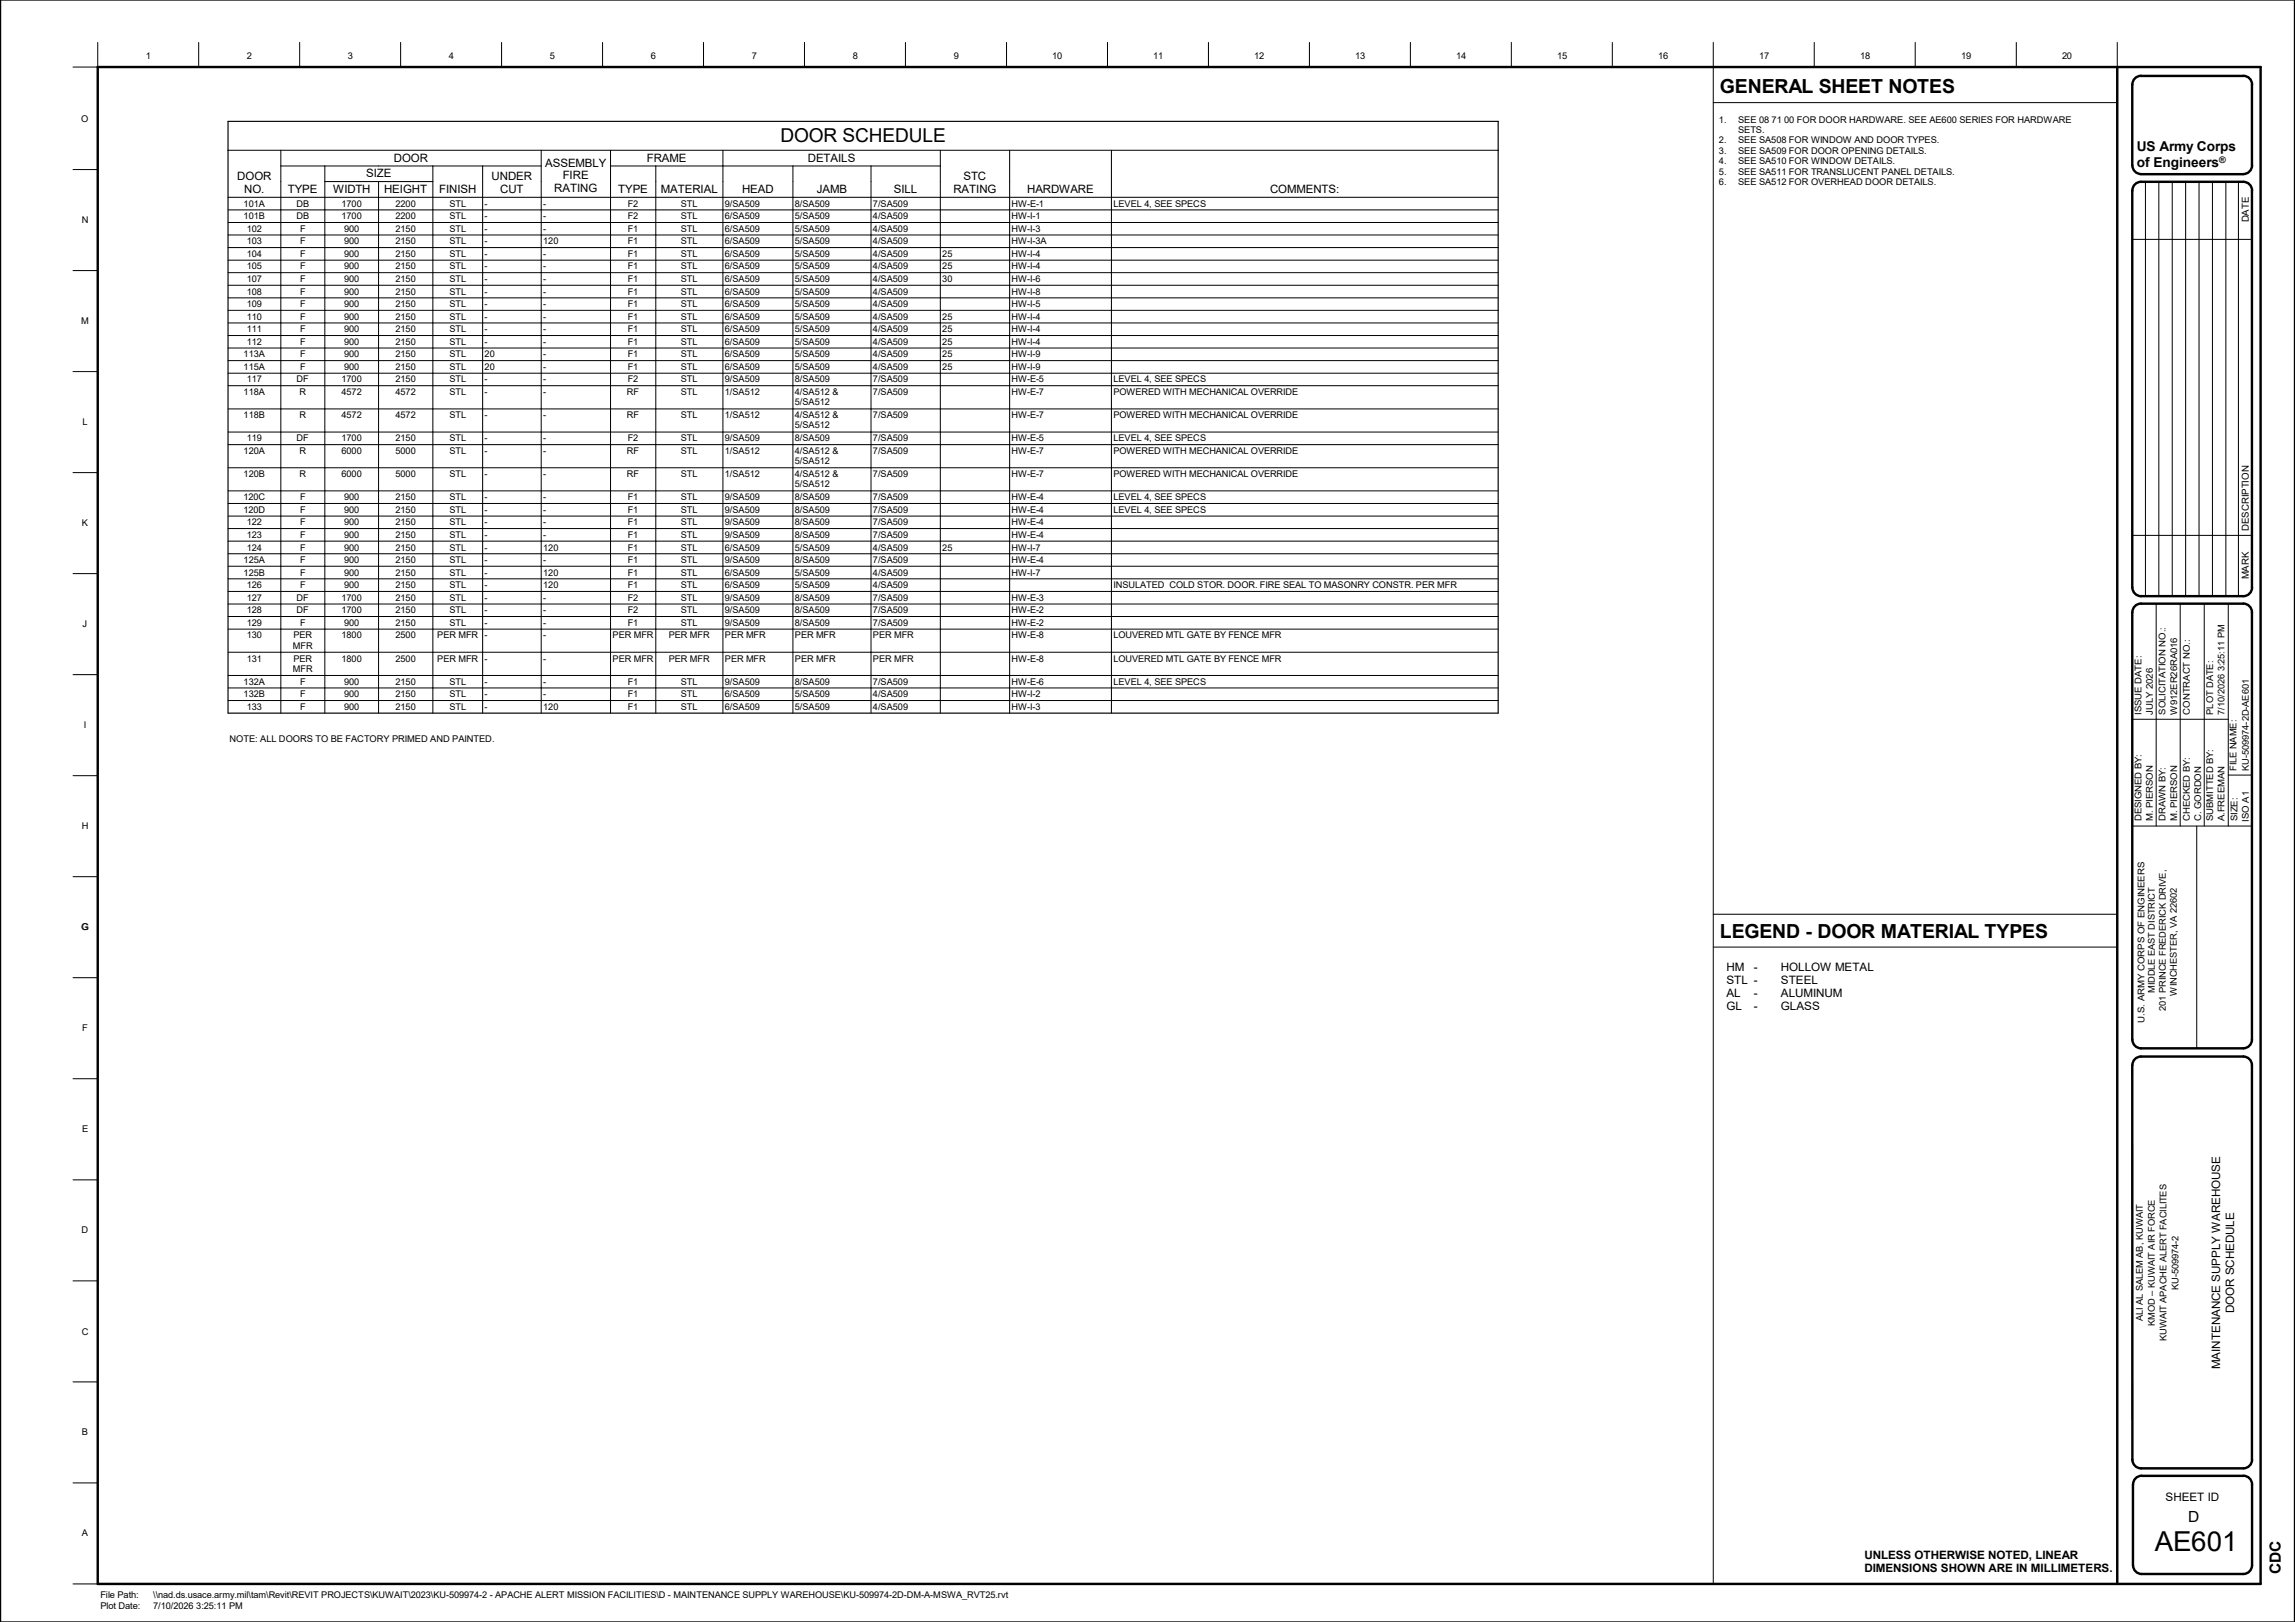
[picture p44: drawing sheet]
<svg xmlns="http://www.w3.org/2000/svg" width="841mm" height="594mm" viewBox="0 0 841 594" stroke-linecap="round" stroke-linejoin="round" font-family="sans-serif">
<defs><g id="words">
<text font-size="10.1" x="789.6" y="567.9">AE601</text>
<g font-size="7.1">
<text x="630.3" y="34.1">GENERAL SHEET NOTES</text>
<text x="630.3" y="343.4">LEGEND - DOOR MATERIAL TYPES</text>
</g>
<text font-size="7" x="286" y="51.9">DOOR SCHEDULE</text>
<g font-size="5.6">
<text x="801.8" y="557.4">D</text>
<text x="835.9" y="576.7" transform="rotate(-90 835.9 576.7)">CDC</text>
</g>
<g font-size="5">
<text x="783.1" y="55.5">US Army Corps</text>
<text x="783.1" y="61.3">of Engineers</text>
</g>
<g font-size="4.3">
<text x="818.7" y="481" transform="rotate(-90 818.7 481)">DOOR SCHEDULE</text>
<text x="813.6" y="501.5" transform="rotate(-90 813.6 501.5)">MAINTENANCE SUPPLY WAREHOUSE</text>
<text x="793.6" y="549.7">SHEET ID</text>
</g>
<g font-size="4.2">
<text x="144.3" y="59.2">DOOR</text>
<text x="237" y="59.2">FRAME</text>
<text x="296" y="59.2">DETAILS</text>
<text x="87" y="65.9">DOOR</text>
<text x="134.2" y="65">SIZE</text>
<text x="180.2" y="65.9">UNDER</text>
<text x="199.8" y="61">ASSEMBLY</text>
<text x="206.2" y="65.7">FIRE</text>
<text x="353.1" y="65.9">STC</text>
<text x="89.5" y="70.6">NO.</text>
<text x="105.5" y="70.7">TYPE</text>
<text x="122" y="70.7">WIDTH</text>
<text x="140.8" y="70.7">HEIGHT</text>
<text x="160.9" y="70.7">FINISH</text>
<text x="183.3" y="70.6">CUT</text>
<text x="203.1" y="70.4">RATING</text>
<text x="226.6" y="70.7">TYPE</text>
<text x="242.1" y="70.7">MATERIAL</text>
<text x="271.9" y="70.7">HEAD</text>
<text x="299.3" y="70.7">JAMB</text>
<text x="327.5" y="70.7">SILL</text>
<text x="349.4" y="70.6">RATING</text>
<text x="376.5" y="70.7">HARDWARE</text>
<text x="465.4" y="70.7">COMMENTS:</text>
<text x="632.7" y="355.6">HM</text>
<text x="642.7" y="355.6">-</text>
<text x="652.7" y="355.6">HOLLOW METAL</text>
<text x="632.7" y="365.2">AL</text>
<text x="632.7" y="360.4">STL</text>
<text x="642.7" y="360.4">-</text>
<text x="642.7" y="365.2">-</text>
<text x="652.6" y="365.2">ALUMINUM</text>
<text x="652.7" y="360.4">STEEL</text>
<text x="632.7" y="370">GL</text>
<text x="642.7" y="370">-</text>
<text x="652.7" y="370">GLASS</text>
<text x="683.2" y="570.8">UNLESS OTHERWISE NOTED, LINEAR</text>
<text x="683.2" y="575.8">DIMENSIONS SHOWN ARE IN MILLIMETERS.</text>
</g>
<g font-size="3.5">
<text x="824.1" y="81.4" transform="rotate(-90 824.1 81.4)">DATE</text>
<text x="824.1" y="194.4" transform="rotate(-90 824.1 194.4)">DESCRIPTION</text>
<text x="824.1" y="212.2" transform="rotate(-90 824.1 212.2)">MARK</text>
</g>
<g font-size="3.4">
<text x="53.5" y="21.5">1</text>
<text x="90.5" y="21.5">2</text>
<text x="127.5" y="21.5">3</text>
<text x="164.5" y="21.5">4</text>
<text x="201.5" y="21.5">5</text>
<text x="238.5" y="21.5">6</text>
<text x="275.5" y="21.5">7</text>
<text x="312.5" y="21.5">8</text>
<text x="349.5" y="21.5">9</text>
<text x="385.6" y="21.5">10</text>
<text x="422.6" y="21.5">11</text>
<text x="459.6" y="21.5">12</text>
<text x="496.6" y="21.5">13</text>
<text x="533.7" y="21.5">14</text>
<text x="570.7" y="21.5">15</text>
<text x="607.6" y="21.5">16</text>
<text x="644.6" y="21.5">17</text>
<text x="681.6" y="21.5">18</text>
<text x="718.6" y="21.5">19</text>
<text x="755.6" y="21.5">20</text>
<text x="29.8" y="44.6">O</text>
<text x="629.9" y="44.9">1.</text>
<text x="636.9" y="44.9">SEE 08 71 00 FOR DOOR HARDWARE. SEE AE600 SERIES FOR HARDWARE</text>
<text x="629.9" y="52.5">2.</text>
<text x="636.9" y="48.7">SETS.</text>
<text x="636.9" y="52.5">SEE SA508 FOR WINDOW AND DOOR TYPES.</text>
<text x="629.9" y="56.4">3.</text>
<text x="636.9" y="56.4">SEE SA509 FOR DOOR OPENING DETAILS.</text>
<text x="629.9" y="60.2">4.</text>
<text x="629.9" y="64.1">5.</text>
<text x="636.9" y="60.2">SEE SA510 FOR WINDOW DETAILS.</text>
<text x="636.9" y="64.1">SEE SA511 FOR TRANSLUCENT PANEL DETAILS.</text>
<text x="629.9" y="67.9">6.</text>
<text x="636.9" y="67.9">SEE SA512 FOR OVERHEAD DOOR DETAILS.</text>
<text x="89.3" y="75.7">101A</text>
<text x="108.6" y="75.7">DB</text>
<text x="125.1" y="75.7">1700</text>
<text x="144.9" y="75.7">2200</text>
<text x="164.7" y="75.7">STL</text>
<text x="177.6" y="75.7">-</text>
<text x="199.1" y="75.7">-</text>
<text x="230" y="75.7">F2</text>
<text x="249.6" y="75.7">STL</text>
<text x="265.6" y="75.7">9/SA509</text>
<text x="291.3" y="75.7">8/SA509</text>
<text x="319.9" y="75.7">7/SA509</text>
<text x="370.7" y="75.7">HW-E-1</text>
<text x="408" y="75.7">LEVEL 4, SEE SPECS</text>
<text x="29.9" y="81.6">N</text>
<text x="89.3" y="80.3">101B</text>
<text x="108.6" y="80.3">DB</text>
<text x="125.1" y="80.3">1700</text>
<text x="144.9" y="80.3">2200</text>
<text x="164.7" y="80.3">STL</text>
<text x="177.6" y="80.3">-</text>
<text x="199.1" y="80.3">-</text>
<text x="230" y="80.3">F2</text>
<text x="249.6" y="80.3">STL</text>
<text x="265.6" y="80.3">6/SA509</text>
<text x="291.3" y="80.3">5/SA509</text>
<text x="319.9" y="80.3">4/SA509</text>
<text x="370.7" y="80.3">HW-I-1</text>
<text x="90.4" y="84.9">102</text>
<text x="90.4" y="89.5">103</text>
<text x="109.9" y="84.9">F</text>
<text x="109.9" y="89.5">F</text>
<text x="126.1" y="84.9">900</text>
<text x="126.1" y="89.5">900</text>
<text x="144.9" y="84.9">2150</text>
<text x="144.9" y="89.5">2150</text>
<text x="164.7" y="84.9">STL</text>
<text x="164.7" y="89.5">STL</text>
<text x="177.6" y="84.9">-</text>
<text x="177.6" y="89.5">-</text>
<text x="199.1" y="84.9">-</text>
<text x="199.1" y="89.5">120</text>
<text x="230" y="84.9">F1</text>
<text x="230" y="89.5">F1</text>
<text x="249.6" y="84.9">STL</text>
<text x="249.6" y="89.5">STL</text>
<text x="265.6" y="84.9">6/SA509</text>
<text x="265.6" y="89.5">6/SA509</text>
<text x="291.3" y="84.9">5/SA509</text>
<text x="291.3" y="89.5">5/SA509</text>
<text x="319.9" y="84.9">4/SA509</text>
<text x="319.9" y="89.5">4/SA509</text>
<text x="370.7" y="84.9">HW-I-3</text>
<text x="370.7" y="89.5">HW-I-3A</text>
<text x="90.4" y="94.1">104</text>
<text x="109.9" y="94.1">F</text>
<text x="126.1" y="94.1">900</text>
<text x="144.9" y="94.1">2150</text>
<text x="164.7" y="94.1">STL</text>
<text x="177.6" y="94.1">-</text>
<text x="199.1" y="94.1">-</text>
<text x="230" y="94.1">F1</text>
<text x="249.6" y="94.1">STL</text>
<text x="265.6" y="94.1">6/SA509</text>
<text x="291.3" y="94.1">5/SA509</text>
<text x="319.9" y="94.1">4/SA509</text>
<text x="345.3" y="94.1">25</text>
<text x="370.7" y="94.1">HW-I-4</text>
<text x="90.4" y="98.7">105</text>
<text x="109.9" y="98.7">F</text>
<text x="126.1" y="98.7">900</text>
<text x="144.9" y="98.7">2150</text>
<text x="164.7" y="98.7">STL</text>
<text x="177.6" y="98.7">-</text>
<text x="199.1" y="98.7">-</text>
<text x="230" y="98.7">F1</text>
<text x="249.6" y="98.7">STL</text>
<text x="265.6" y="98.7">6/SA509</text>
<text x="291.3" y="98.7">5/SA509</text>
<text x="319.9" y="98.7">4/SA509</text>
<text x="345.3" y="98.7">25</text>
<text x="370.7" y="98.7">HW-I-4</text>
<text x="90.4" y="103.3">107</text>
<text x="90.4" y="107.9">108</text>
<text x="109.9" y="103.3">F</text>
<text x="109.9" y="107.9">F</text>
<text x="126.1" y="103.3">900</text>
<text x="126.1" y="107.9">900</text>
<text x="144.9" y="103.3">2150</text>
<text x="144.9" y="107.9">2150</text>
<text x="164.7" y="103.3">STL</text>
<text x="164.7" y="107.9">STL</text>
<text x="177.6" y="103.3">-</text>
<text x="177.6" y="107.9">-</text>
<text x="199.1" y="103.3">-</text>
<text x="199.1" y="107.9">-</text>
<text x="230" y="103.3">F1</text>
<text x="230" y="107.9">F1</text>
<text x="249.6" y="103.3">STL</text>
<text x="249.6" y="107.9">STL</text>
<text x="265.6" y="103.3">6/SA509</text>
<text x="265.6" y="107.9">6/SA509</text>
<text x="291.3" y="103.3">5/SA509</text>
<text x="291.3" y="107.9">5/SA509</text>
<text x="319.9" y="103.3">4/SA509</text>
<text x="319.9" y="107.9">4/SA509</text>
<text x="345.3" y="103.3">30</text>
<text x="370.7" y="103.3">HW-I-6</text>
<text x="370.7" y="107.9">HW-I-8</text>
<text x="90.4" y="112.5">109</text>
<text x="109.9" y="112.5">F</text>
<text x="126.1" y="112.5">900</text>
<text x="144.9" y="112.5">2150</text>
<text x="164.7" y="112.5">STL</text>
<text x="177.6" y="112.5">-</text>
<text x="199.1" y="112.5">-</text>
<text x="230" y="112.5">F1</text>
<text x="249.6" y="112.5">STL</text>
<text x="265.6" y="112.5">6/SA509</text>
<text x="291.3" y="112.5">5/SA509</text>
<text x="319.9" y="112.5">4/SA509</text>
<text x="370.7" y="112.5">HW-I-5</text>
<text x="29.8" y="118.6">M</text>
<text x="90.4" y="117.1">110</text>
<text x="109.9" y="117.1">F</text>
<text x="126.1" y="117.1">900</text>
<text x="144.9" y="117.1">2150</text>
<text x="164.7" y="117.1">STL</text>
<text x="177.6" y="117.1">-</text>
<text x="199.1" y="117.1">-</text>
<text x="230" y="117.1">F1</text>
<text x="249.6" y="117.1">STL</text>
<text x="265.6" y="117.1">6/SA509</text>
<text x="291.3" y="117.1">5/SA509</text>
<text x="319.9" y="117.1">4/SA509</text>
<text x="345.3" y="117.1">25</text>
<text x="370.7" y="117.1">HW-I-4</text>
<text x="90.4" y="121.7">111</text>
<text x="109.9" y="121.7">F</text>
<text x="126.1" y="121.7">900</text>
<text x="144.9" y="121.7">2150</text>
<text x="164.7" y="121.7">STL</text>
<text x="177.6" y="121.7">-</text>
<text x="199.1" y="121.7">-</text>
<text x="230" y="121.7">F1</text>
<text x="249.6" y="121.7">STL</text>
<text x="265.6" y="121.7">6/SA509</text>
<text x="291.3" y="121.7">5/SA509</text>
<text x="319.9" y="121.7">4/SA509</text>
<text x="345.3" y="121.7">25</text>
<text x="370.7" y="121.7">HW-I-4</text>
<text x="89.3" y="130.9">113A</text>
<text x="90.4" y="126.3">112</text>
<text x="109.9" y="130.9">F</text>
<text x="109.9" y="126.3">F</text>
<text x="126.1" y="130.9">900</text>
<text x="126.1" y="126.3">900</text>
<text x="144.9" y="130.9">2150</text>
<text x="144.9" y="126.3">2150</text>
<text x="164.7" y="130.9">STL</text>
<text x="164.7" y="126.3">STL</text>
<text x="177.6" y="130.9">20</text>
<text x="177.6" y="126.3">-</text>
<text x="199.1" y="126.3">-</text>
<text x="199.1" y="130.9">-</text>
<text x="230" y="126.3">F1</text>
<text x="230" y="130.9">F1</text>
<text x="249.6" y="126.3">STL</text>
<text x="249.6" y="130.9">STL</text>
<text x="265.6" y="126.3">6/SA509</text>
<text x="265.6" y="130.9">6/SA509</text>
<text x="291.3" y="126.3">5/SA509</text>
<text x="291.3" y="130.9">5/SA509</text>
<text x="319.9" y="126.3">4/SA509</text>
<text x="319.9" y="130.9">4/SA509</text>
<text x="345.3" y="126.3">25</text>
<text x="345.3" y="130.9">25</text>
<text x="370.7" y="126.3">HW-I-4</text>
<text x="370.7" y="130.9">HW-I-9</text>
<text x="89.3" y="135.5">115A</text>
<text x="109.9" y="135.5">F</text>
<text x="126.1" y="135.5">900</text>
<text x="144.9" y="135.5">2150</text>
<text x="164.7" y="135.5">STL</text>
<text x="177.6" y="135.5">20</text>
<text x="199.1" y="135.5">-</text>
<text x="230" y="135.5">F1</text>
<text x="249.6" y="135.5">STL</text>
<text x="265.6" y="135.5">6/SA509</text>
<text x="291.3" y="135.5">5/SA509</text>
<text x="319.9" y="135.5">4/SA509</text>
<text x="345.3" y="135.5">25</text>
<text x="370.7" y="135.5">HW-I-9</text>
<text x="90.4" y="140.1">117</text>
<text x="108.7" y="140.1">DF</text>
<text x="125.1" y="140.1">1700</text>
<text x="144.9" y="140.1">2150</text>
<text x="164.7" y="140.1">STL</text>
<text x="177.6" y="140.1">-</text>
<text x="199.1" y="140.1">-</text>
<text x="230" y="140.1">F2</text>
<text x="249.6" y="140.1">STL</text>
<text x="265.6" y="140.1">9/SA509</text>
<text x="291.3" y="140.1">8/SA509</text>
<text x="319.9" y="140.1">7/SA509</text>
<text x="370.7" y="140.1">HW-E-5</text>
<text x="408" y="140.1">LEVEL 4, SEE SPECS</text>
<text x="89.3" y="144.7">118A</text>
<text x="109.8" y="144.7">R</text>
<text x="125.1" y="144.7">4572</text>
<text x="144.9" y="144.7">4572</text>
<text x="164.7" y="144.7">STL</text>
<text x="177.6" y="144.7">-</text>
<text x="199.1" y="144.7">-</text>
<text x="229.7" y="144.7">RF</text>
<text x="249.6" y="144.7">STL</text>
<text x="265.6" y="144.7">1/SA512</text>
<text x="291.3" y="144.7">4/SA512 &amp;</text>
<text x="291.3" y="148.4">5/SA512</text>
<text x="319.9" y="144.7">7/SA509</text>
<text x="370.7" y="144.7">HW-E-7</text>
<text x="408" y="144.7">POWERED WITH MECHANICAL OVERRIDE</text>
<text x="30.2" y="155.6">L</text>
<text x="89.3" y="153.2">118B</text>
<text x="109.8" y="153.2">R</text>
<text x="125.1" y="153.2">4572</text>
<text x="144.9" y="153.2">4572</text>
<text x="164.7" y="153.2">STL</text>
<text x="177.6" y="153.2">-</text>
<text x="199.1" y="153.2">-</text>
<text x="229.7" y="153.2">RF</text>
<text x="249.6" y="153.2">STL</text>
<text x="265.6" y="153.2">1/SA512</text>
<text x="291.3" y="153.2">4/SA512 &amp;</text>
<text x="319.9" y="153.2">7/SA509</text>
<text x="370.7" y="153.2">HW-E-7</text>
<text x="408" y="153.2">POWERED WITH MECHANICAL OVERRIDE</text>
<text x="90.4" y="161.7">119</text>
<text x="108.7" y="161.7">DF</text>
<text x="125.1" y="161.7">1700</text>
<text x="144.9" y="161.7">2150</text>
<text x="164.7" y="161.7">STL</text>
<text x="177.6" y="161.7">-</text>
<text x="199.1" y="161.7">-</text>
<text x="230" y="161.7">F2</text>
<text x="249.6" y="161.7">STL</text>
<text x="265.6" y="161.7">9/SA509</text>
<text x="291.3" y="161.7">8/SA509</text>
<text x="291.3" y="156.9">5/SA512</text>
<text x="319.9" y="161.7">7/SA509</text>
<text x="370.7" y="161.7">HW-E-5</text>
<text x="408" y="161.7">LEVEL 4, SEE SPECS</text>
<text x="89.3" y="166.2">120A</text>
<text x="109.8" y="166.2">R</text>
<text x="125.1" y="166.2">6000</text>
<text x="144.9" y="166.2">5000</text>
<text x="164.7" y="166.2">STL</text>
<text x="177.6" y="166.2">-</text>
<text x="199.1" y="166.2">-</text>
<text x="229.7" y="166.2">RF</text>
<text x="249.6" y="166.2">STL</text>
<text x="265.6" y="166.2">1/SA512</text>
<text x="291.3" y="166.2">4/SA512 &amp;</text>
<text x="319.9" y="166.2">7/SA509</text>
<text x="370.7" y="166.2">HW-E-7</text>
<text x="408" y="166.2">POWERED WITH MECHANICAL OVERRIDE</text>
<text x="291.3" y="170">5/SA512</text>
<text x="89.3" y="174.8">120B</text>
<text x="109.8" y="174.8">R</text>
<text x="125.1" y="174.8">6000</text>
<text x="144.9" y="174.8">5000</text>
<text x="164.7" y="174.8">STL</text>
<text x="177.6" y="174.8">-</text>
<text x="199.1" y="174.8">-</text>
<text x="229.7" y="174.8">RF</text>
<text x="249.6" y="174.8">STL</text>
<text x="265.6" y="174.8">1/SA512</text>
<text x="291.3" y="174.8">4/SA512 &amp;</text>
<text x="291.3" y="178.5">5/SA512</text>
<text x="319.9" y="174.8">7/SA509</text>
<text x="370.7" y="174.8">HW-E-7</text>
<text x="408" y="174.8">POWERED WITH MECHANICAL OVERRIDE</text>
<text x="89.2" y="183.2">120C</text>
<text x="109.9" y="183.2">F</text>
<text x="126.1" y="183.2">900</text>
<text x="144.9" y="183.2">2150</text>
<text x="164.7" y="183.2">STL</text>
<text x="177.6" y="183.2">-</text>
<text x="199.1" y="183.2">-</text>
<text x="230" y="183.2">F1</text>
<text x="249.6" y="183.2">STL</text>
<text x="265.6" y="183.2">9/SA509</text>
<text x="291.3" y="183.2">8/SA509</text>
<text x="319.9" y="183.2">7/SA509</text>
<text x="370.7" y="183.2">HW-E-4</text>
<text x="408" y="183.2">LEVEL 4, SEE SPECS</text>
<text x="89.2" y="187.8">120D</text>
<text x="109.9" y="187.8">F</text>
<text x="126.1" y="187.8">900</text>
<text x="144.9" y="187.8">2150</text>
<text x="164.7" y="187.8">STL</text>
<text x="177.6" y="187.8">-</text>
<text x="199.1" y="187.8">-</text>
<text x="230" y="187.8">F1</text>
<text x="249.6" y="187.8">STL</text>
<text x="265.6" y="187.8">9/SA509</text>
<text x="291.3" y="187.8">8/SA509</text>
<text x="319.9" y="187.8">7/SA509</text>
<text x="370.7" y="187.8">HW-E-4</text>
<text x="408" y="187.8">LEVEL 4, SEE SPECS</text>
<text x="30" y="192.6">K</text>
<text x="90.4" y="192.4">122</text>
<text x="90.4" y="197">123</text>
<text x="109.9" y="192.4">F</text>
<text x="109.9" y="197">F</text>
<text x="126.1" y="192.4">900</text>
<text x="126.1" y="197">900</text>
<text x="144.9" y="192.4">2150</text>
<text x="144.9" y="197">2150</text>
<text x="164.7" y="192.4">STL</text>
<text x="164.7" y="197">STL</text>
<text x="177.6" y="192.4">-</text>
<text x="177.6" y="197">-</text>
<text x="199.1" y="192.4">-</text>
<text x="199.1" y="197">-</text>
<text x="230" y="192.4">F1</text>
<text x="230" y="197">F1</text>
<text x="249.6" y="192.4">STL</text>
<text x="249.6" y="197">STL</text>
<text x="265.6" y="192.4">9/SA509</text>
<text x="265.6" y="197">9/SA509</text>
<text x="291.3" y="192.4">8/SA509</text>
<text x="291.3" y="197">8/SA509</text>
<text x="319.9" y="192.4">7/SA509</text>
<text x="319.9" y="197">7/SA509</text>
<text x="370.7" y="192.4">HW-E-4</text>
<text x="370.7" y="197">HW-E-4</text>
<text x="90.4" y="201.6">124</text>
<text x="109.9" y="201.6">F</text>
<text x="126.1" y="201.6">900</text>
<text x="144.9" y="201.6">2150</text>
<text x="164.7" y="201.6">STL</text>
<text x="177.6" y="201.6">-</text>
<text x="199.1" y="201.6">120</text>
<text x="230" y="201.6">F1</text>
<text x="249.6" y="201.6">STL</text>
<text x="265.6" y="201.6">6/SA509</text>
<text x="291.3" y="201.6">5/SA509</text>
<text x="319.9" y="201.6">4/SA509</text>
<text x="345.3" y="201.6">25</text>
<text x="370.7" y="201.6">HW-I-7</text>
<text x="89.3" y="206.2">125A</text>
<text x="109.9" y="206.2">F</text>
<text x="126.1" y="206.2">900</text>
<text x="144.9" y="206.2">2150</text>
<text x="164.7" y="206.2">STL</text>
<text x="177.6" y="206.2">-</text>
<text x="199.1" y="206.2">-</text>
<text x="230" y="206.2">F1</text>
<text x="249.6" y="206.2">STL</text>
<text x="265.6" y="206.2">9/SA509</text>
<text x="291.3" y="206.2">8/SA509</text>
<text x="319.9" y="206.2">7/SA509</text>
<text x="370.7" y="206.2">HW-E-4</text>
<text x="89.3" y="210.8">125B</text>
<text x="90.4" y="215.4">126</text>
<text x="109.9" y="210.8">F</text>
<text x="109.9" y="215.4">F</text>
<text x="126.1" y="210.8">900</text>
<text x="126.1" y="215.4">900</text>
<text x="144.9" y="210.8">2150</text>
<text x="144.9" y="215.4">2150</text>
<text x="164.7" y="210.8">STL</text>
<text x="164.7" y="215.4">STL</text>
<text x="177.6" y="210.8">-</text>
<text x="177.6" y="215.4">-</text>
<text x="199.1" y="210.8">120</text>
<text x="199.1" y="215.4">120</text>
<text x="230" y="210.8">F1</text>
<text x="230" y="215.4">F1</text>
<text x="249.6" y="210.8">STL</text>
<text x="249.6" y="215.4">STL</text>
<text x="265.6" y="210.8">6/SA509</text>
<text x="265.6" y="215.4">6/SA509</text>
<text x="291.3" y="210.8">5/SA509</text>
<text x="291.3" y="215.4">5/SA509</text>
<text x="319.9" y="210.8">4/SA509</text>
<text x="319.9" y="215.4">4/SA509</text>
<text x="370.7" y="210.8">HW-I-7</text>
<text x="408" y="215.4">INSULATED COLD STOR. DOOR. FIRE SEAL TO MASONRY CONSTR. PER MFR</text>
<text x="90.4" y="220">127</text>
<text x="108.7" y="220">DF</text>
<text x="125.1" y="220">1700</text>
<text x="144.9" y="220">2150</text>
<text x="164.7" y="220">STL</text>
<text x="177.6" y="220">-</text>
<text x="199.1" y="220">-</text>
<text x="230" y="220">F2</text>
<text x="249.6" y="220">STL</text>
<text x="265.6" y="220">9/SA509</text>
<text x="291.3" y="220">8/SA509</text>
<text x="319.9" y="220">7/SA509</text>
<text x="370.7" y="220">HW-E-3</text>
<text x="90.4" y="224.6">128</text>
<text x="108.7" y="224.6">DF</text>
<text x="125.1" y="224.6">1700</text>
<text x="144.9" y="224.6">2150</text>
<text x="164.7" y="224.6">STL</text>
<text x="177.6" y="224.6">-</text>
<text x="199.1" y="224.6">-</text>
<text x="230" y="224.6">F2</text>
<text x="249.6" y="224.6">STL</text>
<text x="265.6" y="224.6">9/SA509</text>
<text x="291.3" y="224.6">8/SA509</text>
<text x="319.9" y="224.6">7/SA509</text>
<text x="370.7" y="224.6">HW-E-2</text>
<text x="30.3" y="229.6">J</text>
<text x="90.4" y="229.2">129</text>
<text x="90.4" y="233.8">130</text>
<text x="107.5" y="233.8">PER</text>
<text x="109.9" y="229.2">F</text>
<text x="125.1" y="233.8">1800</text>
<text x="126.1" y="229.2">900</text>
<text x="144.9" y="233.8">2500</text>
<text x="144.9" y="229.2">2150</text>
<text x="160.2" y="233.8">PER MFR -</text>
<text x="164.7" y="229.2">STL</text>
<text x="177.6" y="229.2">-</text>
<text x="199.1" y="233.8">-</text>
<text x="199.1" y="229.2">-</text>
<text x="224.5" y="233.8">PER MFR</text>
<text x="230" y="229.2">F1</text>
<text x="245.1" y="233.8">PER MFR</text>
<text x="249.6" y="229.2">STL</text>
<text x="265.6" y="233.8">PER MFR</text>
<text x="265.6" y="229.2">9/SA509</text>
<text x="291.3" y="233.8">PER MFR</text>
<text x="291.3" y="229.2">8/SA509</text>
<text x="319.9" y="233.8">PER MFR</text>
<text x="319.9" y="229.2">7/SA509</text>
<text x="370.7" y="233.8">HW-E-8</text>
<text x="370.7" y="229.2">HW-E-2</text>
<text x="408" y="233.8">LOUVERED MTL GATE BY FENCE MFR</text>
<text x="107.3" y="237.5">MFR</text>
<text x="90.4" y="242.3">131</text>
<text x="107.5" y="242.3">PER</text>
<text x="125.1" y="242.3">1800</text>
<text x="144.9" y="242.3">2500</text>
<text x="160.2" y="242.3">PER MFR -</text>
<text x="199.1" y="242.3">-</text>
<text x="224.5" y="242.3">PER MFR</text>
<text x="245.1" y="242.3">PER MFR</text>
<text x="265.6" y="242.3">PER MFR</text>
<text x="291.3" y="242.3">PER MFR</text>
<text x="319.9" y="242.3">PER MFR</text>
<text x="370.7" y="242.3">HW-E-8</text>
<text x="408" y="242.3">LOUVERED MTL GATE BY FENCE MFR</text>
<text x="89.3" y="250.8">132A</text>
<text x="107.3" y="246">MFR</text>
<text x="109.9" y="250.8">F</text>
<text x="126.1" y="250.8">900</text>
<text x="144.9" y="250.8">2150</text>
<text x="164.7" y="250.8">STL</text>
<text x="177.6" y="250.8">-</text>
<text x="199.1" y="250.8">-</text>
<text x="230" y="250.8">F1</text>
<text x="249.6" y="250.8">STL</text>
<text x="265.6" y="250.8">9/SA509</text>
<text x="291.3" y="250.8">8/SA509</text>
<text x="319.9" y="250.8">7/SA509</text>
<text x="370.7" y="250.8">HW-E-6</text>
<text x="408" y="250.8">LEVEL 4, SEE SPECS</text>
<text x="89.3" y="255.4">132B</text>
<text x="109.9" y="255.4">F</text>
<text x="126.1" y="255.4">900</text>
<text x="144.9" y="255.4">2150</text>
<text x="164.7" y="255.4">STL</text>
<text x="177.6" y="255.4">-</text>
<text x="199.1" y="255.4">-</text>
<text x="230" y="255.4">F1</text>
<text x="249.6" y="255.4">STL</text>
<text x="265.6" y="255.4">6/SA509</text>
<text x="291.3" y="255.4">5/SA509</text>
<text x="319.9" y="255.4">4/SA509</text>
<text x="370.7" y="255.4">HW-I-2</text>
<text x="90.4" y="260">133</text>
<text x="109.9" y="260">F</text>
<text x="126.1" y="260">900</text>
<text x="144.9" y="260">2150</text>
<text x="164.7" y="260">STL</text>
<text x="177.6" y="260">-</text>
<text x="199.1" y="260">120</text>
<text x="230" y="260">F1</text>
<text x="249.6" y="260">STL</text>
<text x="265.6" y="260">6/SA509</text>
<text x="291.3" y="260">5/SA509</text>
<text x="319.9" y="260">4/SA509</text>
<text x="370.7" y="260">HW-I-3</text>
<text x="784.8" y="261.7" transform="rotate(-90 784.8 261.7)">ISSUE DATE:</text>
<text x="788.9" y="261.7" transform="rotate(-90 788.9 261.7)">JULY 2026</text>
<text x="793.6" y="261.7" transform="rotate(-90 793.6 261.7)">SOLICITATION NO.:</text>
<text x="797.8" y="261.7" transform="rotate(-90 797.8 261.7)">W912ER26RA016</text>
<text x="802.4" y="261.7" transform="rotate(-90 802.4 261.7)">CONTRACT NO.:</text>
<text x="811.1" y="261.7" transform="rotate(-90 811.1 261.7)">PLOT DATE:</text>
<text x="815.2" y="261.7" transform="rotate(-90 815.2 261.7)">7/10/2026 3:25:11 PM</text>
<text x="30.7" y="266.6">I</text>
<text x="84.1" y="271.7">NOTE: ALL DOORS TO BE FACTORY PRIMED AND PAINTED.</text>
<text x="819.6" y="282.3" transform="rotate(-90 819.6 282.3)">FILE NAME:</text>
<text x="824.1" y="282.3" transform="rotate(-90 824.1 282.3)">KU-509974-2D-AE601</text>
<text x="29.9" y="303.6">H</text>
<text x="784.8" y="300.8" transform="rotate(-90 784.8 300.8)">DESIGNED BY:</text>
<text x="788.9" y="300.8" transform="rotate(-90 788.9 300.8)">M. PIERSON</text>
<text x="793.6" y="300.8" transform="rotate(-90 793.6 300.8)">DRAWN BY:</text>
<text x="797.8" y="300.8" transform="rotate(-90 797.8 300.8)">M. PIERSON</text>
<text x="802.4" y="300.8" transform="rotate(-90 802.4 300.8)">CHECKED BY:</text>
<text x="806.6" y="300.8" transform="rotate(-90 806.6 300.8)">C. GORDON</text>
<text x="811.1" y="300.8" transform="rotate(-90 811.1 300.8)">SUBMITTED BY:</text>
<text x="815.2" y="300.8" transform="rotate(-90 815.2 300.8)">A.FREEMAN</text>
<text x="820" y="300.8" transform="rotate(-90 820 300.8)">SIZE:</text>
<text x="824.1" y="300.9" transform="rotate(-90 824.1 300.9)">ISO A1</text>
<text x="29.8" y="340.6">G</text>
<text x="789.7" y="363.8" transform="rotate(-90 789.7 363.8)">MIDDLE EAST DISTRICT</text>
<text x="797.7" y="364.6" transform="rotate(-90 797.7 364.6)">WINCHESTER, VA 22602</text>
<text x="793.7" y="370.2" transform="rotate(-90 793.7 370.2)">201 PRINCE FREDERICK DRIVE,</text>
<text x="30.1" y="377.6">F</text>
<text x="785.8" y="374.5" transform="rotate(-90 785.8 374.5)">U.S. ARMY CORPS OF ENGINEERS</text>
<text x="30.1" y="414.7">E</text>
<text x="29.9" y="451.7">D</text>
<text x="798.3" y="472.5" transform="rotate(-90 798.3 472.5)">KU-509974-2</text>
<text x="785.2" y="483.9" transform="rotate(-90 785.2 483.9)">ALI AL SALEM AB, KUWAIT</text>
<text x="789.7" y="485.6" transform="rotate(-90 789.7 485.6)">KMOD – KUWAIT AIR FORCE</text>
<text x="29.9" y="488.8">C</text>
<text x="794" y="491.3" transform="rotate(-90 794 491.3)">KUWAIT APACHE ALERT FACILITES</text>
<text x="30" y="525.7">B</text>
<text x="30" y="562.7">A</text>
<text x="36.8" y="585.4">File Path:</text>
<text x="56.1" y="585.4">\\nad.ds.usace.army.mil\tam\Revit\REVIT PROJECTS\KUWAIT\2023\KU-509974-2 - APACHE ALERT MISSION FACILITIES\D - MAINTENANCE SUPPLY WAREHOUSE\KU-509974-2D-DM-A-MSWA_RVT25.rvt</text>
<text x="36.8" y="589.5">Plot Date:</text>
<text x="56.1" y="589.5">7/10/2026 3:25:11 PM</text>
</g>
<text font-size="3.3" x="813.3" y="59.8">®</text>
</g></defs>
<g fill="none" stroke="#000" stroke-width=".37">
<path d="M35.8 15.5v9.1h-9M72.8 15.5v9.1M109.8 15.5v9.1M146.8 15.5v9.1M183.8 15.5v9.1M220.8 15.5v9.1M257.8 15.5v9.1M294.8 15.5v9.1M331.8 15.5v9.1M368.9 15.5v9.1M405.8 15.5v9.1M442.8 15.5v9.1"/>
<path d="M479.8 15.5v9.1M516.8 15.5v9.1M553.8 15.5v9.1M590.8 15.5v9.1M627.8 15.5v564.6M664.8 15.5v9.1M701.8 15.5v9.1M738.9 15.5v9.1M775.9 15.5v9.1M627.8 37.6h148.1M83.6 55h465.4M102.9 55v206.2"/>
<path d="M198.3 55v206.2M223.7 55v206.2M264.9 55v206.2M344.6 55v206.2M370 55v206.2M407.3 55v206.2M26.8 62.1h9M83.6 76.9h465.4M83.6 72.3h465.4M102.9 60.8h95.4M119 66.5h39.6M119 60.8v200.4"/>
<path d="M138.7 66.5v194.7M158.6 60.8v200.4M176.9 60.8v200.4M223.7 60.8h120.9M240.3 60.8v200.4M290.6 60.8v200.4M319.2 60.8v200.4M786.2 66.6v151.8M791.1 66.6v151.8M796 66.6v151.8M800.9 66.6v151.8M805.9 66.6v151.8"/>
<path d="M810.8 66.6v151.8M815.7 66.6v151.8M820.3 66.6v151.8M26.8 99.1h9M83.6 99.9h465.4M83.6 95.3h465.4M83.6 90.7h465.4M83.6 86.1h465.4M83.6 81.5h465.4M781.4 87.7h43.8M83.6 118.3h465.4M83.6 113.7h465.4"/>
<path d="M83.6 109.1h465.4M83.6 104.5h465.4M26.8 136.1h9M83.6 136.7h465.4M83.6 132.1h465.4M83.6 127.5h465.4M83.6 122.9h465.4M83.6 158.2h465.4M83.6 149.8h465.4M83.6 141.3h465.4M26.8 173.1h9M83.6 179.8h465.4"/>
<path d="M83.6 171.3h465.4M83.6 162.9h465.4M83.6 198.2h465.4M83.6 193.6h465.4M83.6 189h465.4M83.6 184.4h465.4M781.4 196.1h43.8M26.8 210.1h9M83.6 216.6h465.4M83.6 212h465.4M83.6 207.4h465.4M83.6 202.8h465.4"/>
<path d="M83.6 238.9h465.4M83.6 230.4h465.4M83.6 225.8h465.4M83.6 221.2h465.4M790.2 221.1v81.5M799 221.1v81.5M807.8 221.1v81.5M816.6 221.1v81.5M26.8 247.1h9M83.6 256.6h465.4M83.6 252h465.4M83.6 247.4h465.4"/>
<path d="M781.4 263.4h35.2M26.8 284.1h9M816.6 283.9h8.6M781.4 302.6h43.8M805 302.6v81.4M26.8 321.1h9M627.8 334.9h148.1M26.8 358.1h9M627.8 346.9h148.1M26.8 395.1h9M26.8 432.1h9M26.8 469.1h9"/>
<path d="M26.8 506.1h9M26.8 543.1h9M26.8 580.1h9"/>
</g>
<g fill="none" stroke="#000" stroke-width=".89">
<path d="M0 0v594.1M841 0v594.1M35.8 24.6h792.6v555.5h-792.6zM775.9 24.6v555.5M781.4 31v29.6M784.6 27.8h37.5M784.6 27.8a3.1 3.1 0 0 0-3.2 3.1M822.1 27.8a3.2 3.2 0 0 1 3.2 3.1l-.1 29.7M781.4 69.8v145.4M781.4 60.6a3.2 3.2 0 0 0 3.2 3.2h37.5M822.1 66.6h-37.5a3.1 3.1 0 0 0-3.2 3.2M822.1 66.6a3.2 3.2 0 0 1 3.2 3.2"/>
<path d="M825.2 69.8l.1 145.4a3.2 3.2 0 0 1-3.2 3.2M825.3 60.6a3.2 3.2 0 0 1-3.2 3.2M781.4 215.2a3.2 3.2 0 0 0 3.2 3.2h37.5M781.4 224.3v156.5M781.4 224.2a3.1 3.1 0 0 1 3.2-3.1h37.5a3.2 3.2 0 0 1 3.1 3.2v156.5a3.2 3.2 0 0 1-3.1 3.2h-37.5a3.2 3.2 0 0 1-3.2-3.2M781.4 390.1v144.5a3.2 3.2 0 0 0 3.2 3.2h37.5M781.4 390.1a3.1 3.1 0 0 1 3.2-3.1h37.5a3.2 3.2 0 0 1 3.1 3.1l.1 144.5a3.2 3.2 0 0 1-3.2 3.2M784.8 540.6l37.3-.1a3.2 3.2 0 0 1 3.2 3.2v29.6a3.2 3.2 0 0 1-3.2 3.2h-37.3M784.9 540.5a3.2 3.2 0 0 0-3.3 3.2l.1 29.6a3.2 3.2 0 0 0 3.2 3.2"/>
</g>
<path d="M83.6 44.5h465.4v216.7h-465.4z" fill="none" stroke="#000" stroke-width=".42"/>
<g fill="#fff">
<path d="M629.9 41.8h3.7v3.9h-3.7z"/>
<path d="M636.9 41.8h123.2v3.9h-123.2z"/>
<path d="M636.9 45.7h9.7v3.8h-9.7z"/>
<path d="M629.9 49.5h3.7v3.8h-3.7z"/>
<path d="M636.9 49.5h73.8v3.8h-73.8z"/>
<path d="M629.9 53.3h3.7v3.9h-3.7z"/>
<path d="M636.9 53.3h69.2v3.9h-69.2z"/>
<path d="M629.9 57.2h3.7v3.8h-3.7z"/>
<path d="M636.9 57.2h57.6v3.8h-57.6z"/>
<path d="M629.9 61h3.7v3.9h-3.7z"/>
<path d="M636.9 61h79.5v3.9h-79.5z"/>
<path d="M629.9 64.9h3.7v3.8h-3.7z"/>
<path d="M636.9 64.9h72.6v3.8h-72.6z"/>
<path d="M84.1 268.6h97.1v3.9h-97.1z"/>
</g>
<use href="#words"/>
</svg>
